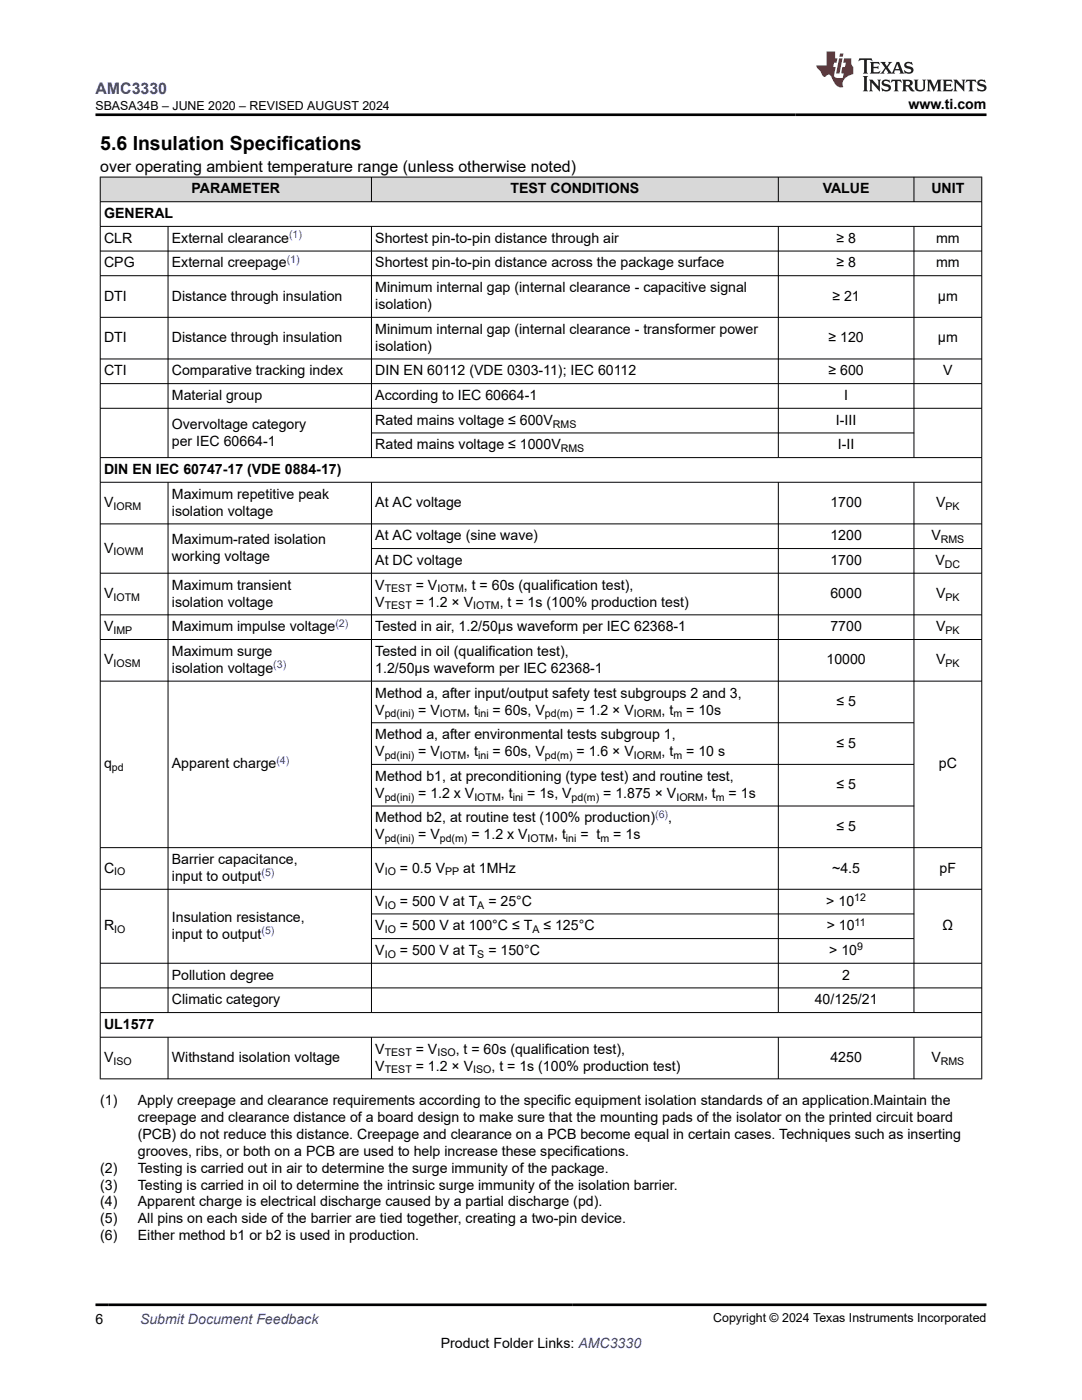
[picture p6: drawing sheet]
<svg xmlns="http://www.w3.org/2000/svg" width="216mm" height="279mm" viewBox="0 0 216 279" stroke-linecap="round" stroke-linejoin="round" font-family="sans-serif">
<defs><g id="words">
<text font-size="3.9" x="20" y="29.9">5.6 Insulation Specifications</text>
<text font-size="3.2" fill="#00f" x="19" y="18.7">AMC3330</text>
<text font-size="3.2" x="20" y="34.3">over operating ambient temperature range (unless otherwise noted)</text>
<g font-size="2.8">
<text x="181.3" y="21.8">www.ti.com</text>
<text x="38.2" y="38.6">PARAMETER</text>
<text x="101.9" y="38.6">TEST CONDITIONS</text>
<text x="164.2" y="38.6">VALUE</text>
<text x="185.8" y="38.6">UNIT</text>
<text x="20.8" y="43.5">GENERAL</text>
<text x="20.8" y="48.5">CLR</text>
<text x="20.8" y="53.4">CPG</text>
<text x="34.3" y="48.5">External clearance</text>
<text x="34.3" y="53.4">External creepage</text>
<text x="74.9" y="48.5">Shortest pin-to-pin distance through air</text>
<text x="74.9" y="53.4">Shortest pin-to-pin distance across the package surface</text>
<text x="166.9" y="48.5">≥ 8</text>
<text x="166.9" y="53.4">≥ 8</text>
<text x="186.8" y="48.5">mm</text>
<text x="186.8" y="53.4">mm</text>
<text x="20.8" y="60">DTI</text>
<text x="34.3" y="60">Distance through insulation</text>
<text x="74.9" y="58.3">Minimum internal gap (internal clearance - capacitive signal</text>
<text x="166.1" y="60">≥ 21</text>
<text x="187.1" y="60">µm</text>
<text x="74.9" y="61.7">isolation)</text>
<text x="20.8" y="68.3">DTI</text>
<text x="34.3" y="68.3">Distance through insulation</text>
<text x="74.9" y="66.6">Minimum internal gap (internal clearance - transformer power</text>
<text x="74.9" y="70">isolation)</text>
<text x="165.3" y="68.3">≥ 120</text>
<text x="187.1" y="68.3">µm</text>
<text x="20.8" y="74.9">CTI</text>
<text x="34.3" y="74.9">Comparative tracking index</text>
<text x="74.9" y="74.9">DIN EN 60112 (VDE 0303-11); IEC 60112</text>
<text x="165.3" y="74.9">≥ 600</text>
<text x="188.2" y="74.9">V</text>
<text x="34.3" y="79.8">Material group</text>
<text x="74.9" y="79.8">According to IEC 60664-1</text>
<text x="168.4" y="79.8">I</text>
<text x="34.3" y="85.5">Overvoltage category</text>
<text x="34.3" y="88.9">per IEC 60664-1</text>
<text x="74.9" y="84.8">Rated mains voltage ≤ 600V</text>
<text x="74.9" y="89.7">Rated mains voltage ≤ 1000V</text>
<text x="166.8" y="84.8">I-III</text>
<text x="167.2" y="89.7">I-II</text>
<text x="20.8" y="94.6">DIN EN IEC 60747-17 (VDE 0884-17)</text>
<text x="20.8" y="101.2">V</text>
<text x="34.3" y="99.5">Maximum repetitive peak</text>
<text x="74.9" y="101.2">At AC voltage</text>
<text x="165.7" y="101.2">1700</text>
<text x="186.8" y="101.2">V</text>
<text x="34.3" y="102.9">isolation voltage</text>
<text x="74.9" y="107.8">At AC voltage (sine wave)</text>
<text x="165.7" y="107.8">1200</text>
<text x="185.8" y="107.8">V</text>
<text x="20.8" y="110.3">V</text>
<text x="34.3" y="108.6">Maximum-rated isolation</text>
<text x="34.3" y="112">working voltage</text>
<text x="74.9" y="112.7">At DC voltage</text>
<text x="165.7" y="112.7">1700</text>
<text x="186.7" y="112.7">V</text>
<text x="20.8" y="119.4">V</text>
<text x="34.3" y="117.7">Maximum transient</text>
<text x="74.9" y="117.7">V</text>
<text x="83" y="117.7">= V</text>
<text x="92.6" y="117.7">, t = 60s (qualification test),</text>
<text x="165.7" y="119.4">6000</text>
<text x="186.8" y="119.4">V</text>
<text x="20.8" y="126">V</text>
<text x="34.3" y="121.1">isolation voltage</text>
<text x="34.3" y="126">Maximum impulse voltage</text>
<text x="74.9" y="126">Tested in air, 1.2/50µs waveform per IEC 62368-1</text>
<text x="74.9" y="121.1">V</text>
<text x="83" y="121.1">= 1.2 × V</text>
<text x="99.7" y="121.1">, t = 1s (100% production test)</text>
<text x="165.7" y="126">7700</text>
<text x="186.8" y="126">V</text>
<text x="34.3" y="130.9">Maximum surge</text>
<text x="74.9" y="130.9">Tested in oil (qualification test),</text>
<text x="20.8" y="132.6">V</text>
<text x="34.3" y="134.3">isolation voltage</text>
<text x="74.9" y="134.3">1.2/50µs waveform per IEC 62368-1</text>
<text x="164.9" y="132.6">10000</text>
<text x="186.8" y="132.6">V</text>
<text x="74.9" y="139.2">Method a, after input/output safety test subgroups 2 and 3,</text>
<text x="74.9" y="142.6">V</text>
<text x="83.4" y="142.6">= V</text>
<text x="93" y="142.6">, t</text>
<text x="98.3" y="142.6">= 60s, V</text>
<text x="115" y="142.6">= 1.2 × V</text>
<text x="132" y="142.6">, t</text>
<text x="136.9" y="142.6">= 10s</text>
<text x="166.9" y="140.9">≤ 5</text>
<text x="74.9" y="147.5">Method a, after environmental tests subgroup 1,</text>
<text x="166.9" y="149.2">≤ 5</text>
<text x="20.8" y="153.4">q</text>
<text x="34.3" y="153.4">Apparent charge</text>
<text x="74.9" y="150.9">V</text>
<text x="74.9" y="155.8">Method b1, at preconditioning (type test) and routine test,</text>
<text x="83.4" y="150.9">= V</text>
<text x="93" y="150.9">, t</text>
<text x="98.3" y="150.9">= 60s, V</text>
<text x="115" y="150.9">= 1.6 × V</text>
<text x="132" y="150.9">, t</text>
<text x="136.9" y="150.9">= 10 s</text>
<text x="187.3" y="153.4">pC</text>
<text x="74.9" y="159.2">V</text>
<text x="83.4" y="159.2">= 1.2 x V</text>
<text x="99.9" y="159.2">, t</text>
<text x="105.2" y="159.2">= 1s, V</text>
<text x="120.4" y="159.2">= 1.875 × V</text>
<text x="140.5" y="159.2">, t</text>
<text x="145.4" y="159.2">= 1s</text>
<text x="166.9" y="157.5">≤ 5</text>
<text x="74.9" y="164.1">Method b2, at routine test (100% production)</text>
<text x="74.9" y="167.5">V</text>
<text x="83.4" y="167.5">= V</text>
<text x="94.1" y="167.5">= 1.2 x V</text>
<text x="110.6" y="167.5">, t</text>
<text x="115.8" y="167.5">= t</text>
<text x="122.4" y="167.5">= 1s</text>
<text x="133.3" y="164.1">,</text>
<text x="166.9" y="165.8">≤ 5</text>
<text x="34.3" y="172.4">Barrier capacitance,</text>
<text x="20.8" y="174.1">C</text>
<text x="34.3" y="175.8">input to output</text>
<text x="74.9" y="174.1">V</text>
<text x="79.8" y="174.1">= 0.5 V</text>
<text x="92.4" y="174.1">at 1MHz</text>
<text x="166.1" y="174.1">~4.5</text>
<text x="187.5" y="174.1">pF</text>
<text x="20.8" y="185.7">R</text>
<text x="34.3" y="184">Insulation resistance,</text>
<text x="74.9" y="180.7">V</text>
<text x="74.9" y="185.7">V</text>
<text x="79.8" y="180.7">= 500 V at T</text>
<text x="79.8" y="185.7">= 500 V at 100°C ≤ T</text>
<text x="97.4" y="180.7">= 25°C</text>
<text x="108.4" y="185.7">≤ 125°C</text>
<text x="164.9" y="180.7">&gt; 10</text>
<text x="165" y="185.7">&gt; 10</text>
<text x="188.1" y="185.7">Ω</text>
<text x="34.3" y="187.4">input to output</text>
<text x="74.9" y="190.6">V</text>
<text x="79.8" y="190.6">= 500 V at T</text>
<text x="97.4" y="190.6">= 150°C</text>
<text x="165.5" y="190.6">&gt; 10</text>
<text x="34.3" y="195.5">Pollution degree</text>
<text x="168.1" y="195.5">2</text>
<text x="34.3" y="200.4">Climatic category</text>
<text x="162.6" y="200.4">40/125/21</text>
<text x="20.8" y="205.4">UL1577</text>
<text x="20.8" y="212">V</text>
<text x="34.3" y="212">Withstand isolation voltage</text>
<text x="74.9" y="213.7">V</text>
<text x="74.9" y="210.3">V</text>
<text x="83" y="213.7">= 1.2 × V</text>
<text x="83" y="210.3">= V</text>
<text x="90.9" y="210.3">, t = 60s (qualification test),</text>
<text x="98.1" y="213.7">, t = 1s (100% production test)</text>
<text x="165.7" y="212">4250</text>
<text x="185.8" y="212">V</text>
<text x="20" y="220.5">(1)</text>
<text x="27.5" y="220.5">Apply creepage and clearance requirements according to the specific equipment isolation standards of an application.Maintain the</text>
<text x="27.5" y="223.8">creepage and clearance distance of a board design to make sure that the mounting pads of the isolator on the printed circuit board</text>
<text x="27.5" y="227.2">(PCB) do not reduce this distance. Creepage and clearance on a PCB become equal in certain cases. Techniques such as inserting</text>
<text x="27.5" y="230.6">grooves, ribs, or both on a PCB are used to help increase these specifications.</text>
<text x="20" y="234">(2)</text>
<text x="20" y="237.4">(3)</text>
<text x="27.5" y="234">Testing is carried out in air to determine the surge immunity of the package.</text>
<text x="27.5" y="237.4">Testing is carried in oil to determine the intrinsic surge immunity of the isolation barrier.</text>
<text x="20" y="240.8">(4)</text>
<text x="20" y="244.2">(5)</text>
<text x="27.5" y="240.8">Apparent charge is electrical discharge caused by a partial discharge (pd).</text>
<text x="27.5" y="244.2">All pins on each side of the barrier are tied together, creating a two-pin device.</text>
<text x="20" y="247.6">(6)</text>
<text x="27.5" y="247.6">Either method b1 or b2 is used in production.</text>
<text x="19" y="264.2">6</text>
<text x="87.9" y="269">Product Folder Links: AMC3330</text>
</g>
<text font-size="2.8" fill="#00f" x="27.9" y="264.2">Submit Document Feedback</text>
<g font-size="2.5">
<text x="19" y="21.9">SBASA34B – JUNE 2020 – REVISED AUGUST 2024</text>
<text x="142.3" y="263.9">Copyright © 2024 Texas Instruments Incorporated</text>
</g>
<g font-size="2.1" fill="#00f">
<text x="57.7" y="47.5">(1)</text>
<text x="57.2" y="52.4">(1)</text>
<text x="66.9" y="125">(2)</text>
<text x="54.5" y="133.3">(3)</text>
<text x="55.2" y="152.4">(4)</text>
<text x="130.7" y="163.2">(6)</text>
<text x="52.2" y="174.9">(5)</text>
<text x="52.2" y="186.4">(5)</text>
</g>
<g font-size="2.1">
<text x="110.3" y="85.3">RMS</text>
<text x="111.9" y="90.2">RMS</text>
<text x="22.6" y="101.8">IORM</text>
<text x="188.7" y="101.8">PK</text>
<text x="22.6" y="110.9">IOWM</text>
<text x="187.7" y="108.4">RMS</text>
<text x="188.5" y="113.3">DC</text>
<text x="22.6" y="119.9">IOTM</text>
<text x="76.8" y="118.2">TEST</text>
<text x="87.3" y="118.2">IOTM</text>
<text x="188.7" y="119.9">PK</text>
<text x="76.8" y="121.6">TEST</text>
<text x="94.4" y="121.6">IOTM</text>
<text x="22.6" y="126.5">IMP</text>
<text x="188.7" y="126.5">PK</text>
<text x="22.6" y="133.2">IOSM</text>
<text x="188.7" y="133.2">PK</text>
<text x="76.8" y="143.2">pd(ini)</text>
<text x="87.8" y="143.2">IOTM</text>
<text x="95.4" y="143.2">ini</text>
<text x="108.7" y="143.2">pd(m)</text>
<text x="126.5" y="143.2">IORM</text>
<text x="134.4" y="143.2">m</text>
<text x="22.3" y="153.9">pd</text>
<text x="76.8" y="151.5">pd(ini)</text>
<text x="87.8" y="151.5">IOTM</text>
<text x="95.4" y="151.5">ini</text>
<text x="108.7" y="151.5">pd(m)</text>
<text x="126.5" y="151.5">IORM</text>
<text x="134.4" y="151.5">m</text>
<text x="76.8" y="159.8">pd(ini)</text>
<text x="94.7" y="159.8">IOTM</text>
<text x="102.3" y="159.8">ini</text>
<text x="114.1" y="159.8">pd(m)</text>
<text x="135" y="159.8">IORM</text>
<text x="142.8" y="159.8">m</text>
<text x="76.8" y="168.1">pd(ini)</text>
<text x="87.8" y="168.1">pd(m)</text>
<text x="105.3" y="168.1">IOTM</text>
<text x="112.9" y="168.1">ini</text>
<text x="119.8" y="168.1">m</text>
<text x="22.8" y="174.7">IO</text>
<text x="76.8" y="174.7">IO</text>
<text x="88.8" y="174.7">PP</text>
<text x="170.4" y="179.8">12</text>
<text x="76.8" y="181.3">IO</text>
<text x="95.2" y="181.3">A</text>
<text x="170.5" y="184.7">11</text>
<text x="22.8" y="186.2">IO</text>
<text x="76.8" y="186.2">IO</text>
<text x="76.8" y="191.2">IO</text>
<text x="95.2" y="191.2">S</text>
<text x="106.2" y="186.2">A</text>
<text x="171" y="189.6">9</text>
<text x="22.6" y="212.5">ISO</text>
<text x="76.8" y="210.8">TEST</text>
<text x="76.8" y="214.2">TEST</text>
<text x="87.3" y="210.8">ISO</text>
<text x="94.4" y="214.2">ISO</text>
<text x="187.7" y="212.5">RMS</text>
</g>
</g></defs>
<g fill="#d8d8d8">
<path d="M20 35.3h175.9v5h-175.9z" fill-rule="evenodd"/>
<path d="M20.1 35.4h54v4.8h-54z" fill-rule="evenodd"/>
<path d="M74.2 35.4h81v4.8h-81z" fill-rule="evenodd"/>
<path d="M155.4 35.4h26.9v4.8h-26.9z" fill-rule="evenodd"/>
<path d="M182.4 35.4h13.4v4.8h-13.4z" fill-rule="evenodd"/>
</g>
<g fill="none" stroke="#000" stroke-width=".2">
<path d="M19.9 35.3h176.1M20 35.3v180.1M74.1 35.3v5M155.3 35.3v5M182.4 35.3v5M195.9 35.3v180.1M19.9 40.3h176.1M19.9 45.2h176.1M19.9 50.1h176.1M19.9 55h176.1M33.5 45.2v46.2M74.1 45.2v46.2"/>
<path d="M155.3 45.2v46.2M182.4 45.2v46.2M19.9 63.3h176.1M19.9 71.6h176.1M19.9 76.6h176.1M19.9 81.5h176.1M19.9 91.3h176.1M19.9 96.2h176.1M33.5 96.2v105.9M74.1 96.2v105.9M74.1 86.4h108.3M155.3 96.2v105.9"/>
<path d="M182.4 96.2v105.9M19.9 104.6h176.1M19.9 114.4h176.1M74.1 109.5h121.9M19.9 122.7h176.1M19.9 127.6h176.1M19.9 135.9h176.1M74.1 144.2h108.3M74.1 152.5h108.3M19.9 169.2h176.1M19.9 177.5h176.1M74.1 160.9h108.3"/>
<path d="M19.9 192.2h176.1M19.9 197.2h176.1M74.1 182.4h108.3M74.1 187.3h108.3M19.9 202.1h176.1M19.9 207h176.1M19.9 215.3h176.1M33.5 207v8.4M74.1 207v8.4M155.3 207v8.4M182.4 207v8.4"/>
</g>
<path d="M171.5 11.6l-.2 .6 .5-.2h.6v.1v2.2l-.2 .4h1l-.2-.4v-2.2v-.1h.5l.6 .2-.2-.6zM173.6 12.4l.2 .3v1.6l-.2 .4h1.9l.1-.6a1.08 1.08 0 0 1-1.3 .2v-.7h.6l.4 .2v-.7l-.4 .2h-.6v-.5l.2-.2a1 1 0 0 1 1 .3l-.1-.5zM175.7 12.4l.9 1.1-1 1.2h.9l-.2-.2 .5-.8 .4 .8-.2 .2h1.6l-.2-.2 .2-.5h.9l.1 .5-.1 .2h.9l-.2-.4-.8-1.9h-.5l-.9 2.1-.9-1.1 .9-1h-.8l.2 .2-.4 .6-.4-.6 .2-.2zM179 12.8l.4 1h-.7zM180.7 12.5a.65 .65 0 0 0-.2 .7 .65 .65 0 0 0 .6 .5l.6 .1 .1 .3a.79 .79 0 0 1-.7 .4 .79 .79 0 0 1-.7-.5l.1 .7 .2-.1a.93 .93 0 0 0 1.1 0 .93 .93 0 0 0 .4-.9 1.46 1.46 0 0 0-1.2-.6l-.1-.3a1.09 1.09 0 0 1 1.2 .2l-.2-.6-.1 .1-.5-.2zM172.2 15.2l.2 .4v2.2l-.2 .4h1l-.2-.4v-2.2l.2-.4zM173.4 15.9l.2 .4v1.5l-.2 .4h.8l-.3-.4 .1-1.3 1.6 1.8v-2l.2-.4h-.7l.1 .2 .1 1.1-1.2-1.3zM176.2 16a.65 .65 0 0 0-.2 .8 .65 .65 0 0 0 .6 .4l.6 .2 .1 .2a.79 .79 0 0 1-.7 .4 .79 .79 0 0 1-.7-.5l.1 .7 .2-.1a.93 .93 0 0 0 1.1 .1 .93 .93 0 0 0 .4-1 1.46 1.46 0 0 0-1.2-.5l-.1-.4a1.09 1.09 0 0 1 1.2 .2l-.1-.6-.2 .1-.5-.1zM177.9 15.9l-.1 .6a.63 .63 0 0 1 .8-.3v1.6l-.3 .4h1l-.2-.4v-1.6a.66 .66 0 0 1 .8 .3l-.1-.6zM180 15.9l.2 .4v1.5l-.2 .4h1l-.2-.2-.1-.7h.5l.1 .2a.79 .79 0 0 0 1.2 .6l-1-.9a.61 .61 0 0 0 .6-.6 .61 .61 0 0 0-.5-.7zM180.8 16.2h.1a.47 .47 0 0 1 .5 .1 .47 .47 0 0 1 .1 .5l-.1 .1-.7 .1zM182.3 15.9l.2 .2a2.27 2.27 0 0 0 .4 2 1.04 1.04 0 0 0 1.7-.7v-1.3l.2-.2h-.8l.2 .4v1.1a.6 .6 0 0 1-.6 .6 .6 .6 0 0 1-.6-.6v-1.1l.3-.4zM184.9 15.9l.2 .4v1.5l-.2 .4h.8l-.3-.4v-1.4l.9 1.9 .9-1.9v1.4l-.3 .4h1l-.2-.4v-1.5l.2-.4h-.8l-.7 1.5-.6-1.5zM188.1 15.9l.2 .4v1.5l-.2 .4h1.9l.1-.6a1.09 1.09 0 0 1-1.3 .2v-.7h.6l.4 .2v-.6l-.4 .2h-.6v-.6l.2-.1a1.01 1.01 0 0 1 1 .3l-.1-.6zM190.2 15.9l.3 .4v1.5l-.3 .4h.8l-.2-.4v-1.3l1.6 1.8v-2l.2-.4h-.7l.2 .2v1.1l-1.2-1.3zM192.8 15.9l-.1 .6a.63 .63 0 0 1 .8-.3v1.6l-.3 .4h1l-.2-.4v-1.6a.66 .66 0 0 1 .8 .3l-.1-.6zM195.2 16a.65 .65 0 0 0-.2 .8 .65 .65 0 0 0 .6 .4l.6 .2 .2 .2a.79 .79 0 0 1-.7 .4 .79 .79 0 0 1-.7-.5l.1 .7 .2-.1a.93 .93 0 0 0 1 .1 .93 .93 0 0 0 .5-1 1.46 1.46 0 0 0-1.3-.5v-.4a1.09 1.09 0 0 1 1.2 .2l-.2-.6-.2 .1-.5-.1z" fill="#231f20"/>
<path d="M164.9 10.3v2.7h-2l.1 .4 .8 1a.95 .95 0 0 0 1 .9 .59 .59 0 0 1 .5-.4 .59 .59 0 0 1 .5 .3l.4 .8a1.59 1.59 0 0 0 2.1 1.4 1.61 1.61 0 0 1 1-2.3l1-.3-.1-1.5a1.59 1.59 0 0 1-.3-1.7h-1.5l-.2 .9h.6l-.2 .9h-.5l-.2 .9v.3l.4 .1-.1 .9h-.7a.73 .73 0 0 1-1-.7l.3-1.5h-.5l.1-.9h.5l.2-.9h-.5v-1.3zM167.4 11.6l-.6 3.1h.7l.6-3.1zM167.6 10.7l-.1 .6h.7l.1-.6z" fill="#ed1c24"/>
<path d="M19 22.9h177.8M19 260.4h177.8" fill="none" stroke="#000" stroke-width=".53"/>
<use href="#words"/>
</svg>
